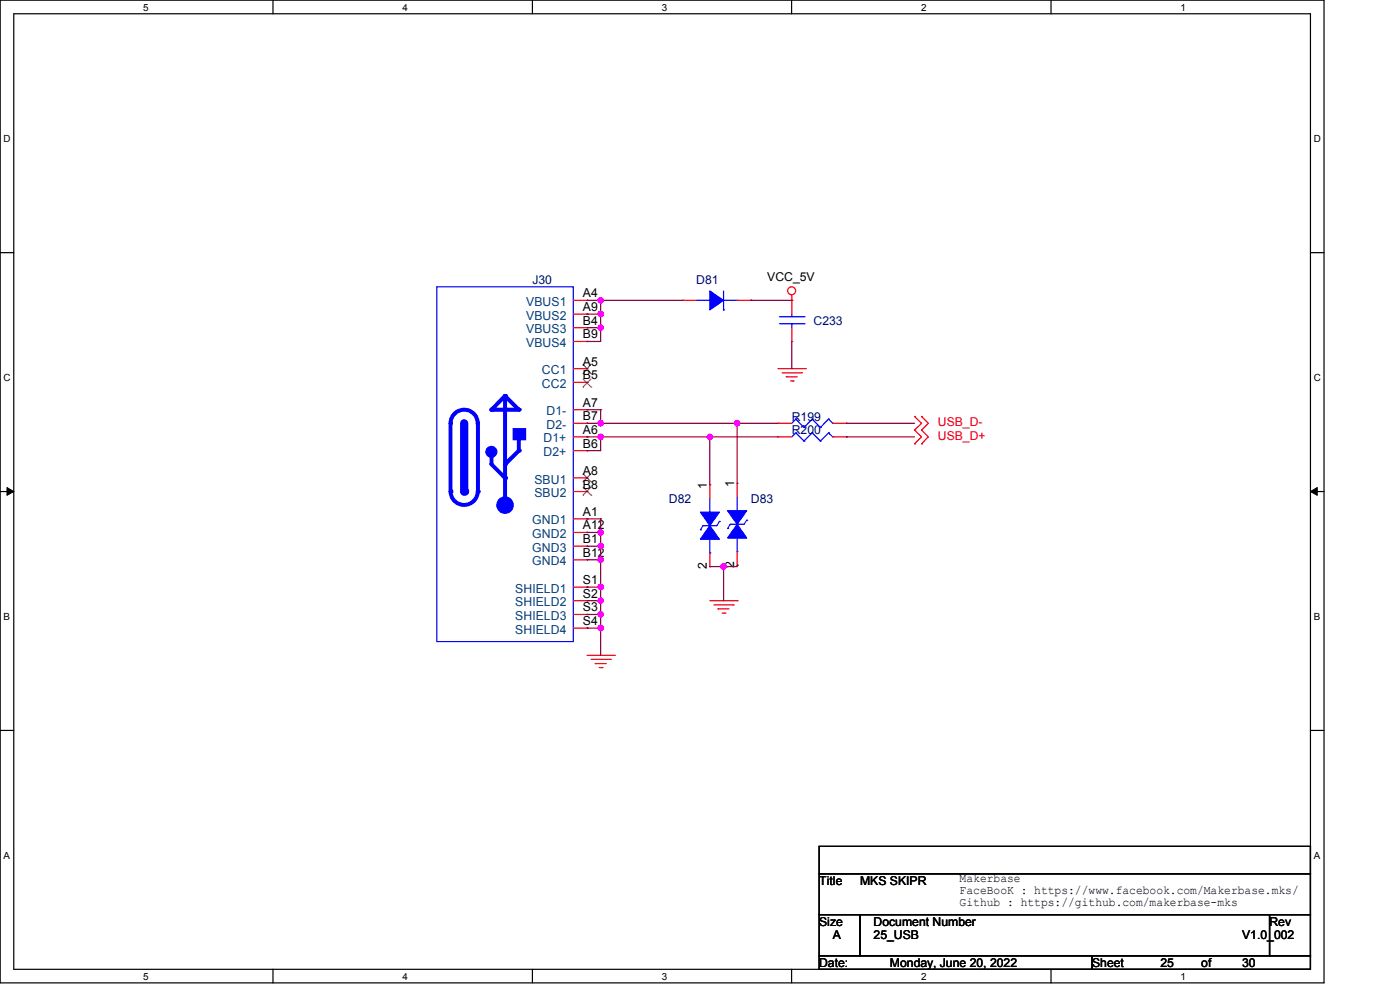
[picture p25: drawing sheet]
<svg xmlns="http://www.w3.org/2000/svg" width="297mm" height="210mm" viewBox="0 0 297 210" stroke-linecap="round" stroke-linejoin="round" font-family="sans-serif">
<defs><g id="words">
<g font-size="2.6">
<text x="162.8" y="59.7">VCC_5V</text>
<text x="123.7" y="63.1">A4</text>
<text x="123.7" y="66">A9</text>
<text x="123.7" y="68.9">B4</text>
<text x="123.7" y="71.8">B9</text>
<text x="123.7" y="77.6">A5</text>
<text x="123.7" y="80.5">B5</text>
<text x="123.7" y="86.3">A7</text>
<text x="123.7" y="89.2">B7</text>
<text x="123.7" y="92">A6</text>
<text x="123.7" y="95">B6</text>
<text x="123.7" y="100.8">A8</text>
<text x="123.7" y="103.6">B8</text>
<text x="149.9" y="103.7" transform="rotate(-90 149.9 103.7)">1</text>
<text x="155.7" y="103.4" transform="rotate(-90 155.7 103.4)">1</text>
<text x="123.7" y="109.4">A1</text>
<text x="123.7" y="112.3">A12</text>
<text x="123.7" y="115.2">B1</text>
<text x="123.7" y="118.1">B12</text>
<text x="123.7" y="123.9">S1</text>
<text x="149.9" y="120.8" transform="rotate(-90 149.9 120.8)">2</text>
<text x="155.7" y="120.5" transform="rotate(-90 155.7 120.5)">2</text>
<text x="123.7" y="126.8">S2</text>
<text x="123.7" y="129.7">S3</text>
<text x="123.7" y="132.6">S4</text>
<text x="173.8" y="187.7">Title</text>
<text x="182.5" y="187.7">MKS SKIPR</text>
<text x="203.6" y="187.1">Makerbase</text>
<text x="203.6" y="189.7">FaceBooK : https://www.facebook.com/Makerbase.mks/</text>
<text x="173.8" y="196.3">Size</text>
<text x="185.3" y="196.3">Document Number</text>
<text x="203.6" y="192.3">Github : https://github.com/makerbase-mks</text>
<text x="269.3" y="196.3">Rev</text>
<text x="176.7" y="199.3">A</text>
<text x="185.3" y="199.3">25_USB</text>
<text x="263.5" y="199.3">V1.0_002</text>
<text x="173.8" y="205.1">Date:</text>
<text x="188.8" y="205.1">Monday, June 20, 2022</text>
<text x="231.7" y="205.1">Sheet</text>
<text x="246.2" y="205.1">25</text>
<text x="254.8" y="205.1">of</text>
<text x="263.5" y="205.1">30</text>
</g>
<g font-size="2.6" fill="#004080">
<text x="111.6" y="64.9">VBUS1</text>
<text x="111.6" y="67.8">VBUS2</text>
<text x="111.6" y="70.7">VBUS3</text>
<text x="111.6" y="73.6">VBUS4</text>
<text x="114.9" y="79.4">CC1</text>
<text x="114.9" y="82.3">CC2</text>
<text x="115.9" y="88.1">D1-</text>
<text x="115.3" y="93.9">D1+</text>
<text x="115.9" y="91">D2-</text>
<text x="115.3" y="96.8">D2+</text>
<text x="113.4" y="102.6">SBU1</text>
<text x="113.4" y="105.5">SBU2</text>
<text x="112.9" y="111.3">GND1</text>
<text x="112.9" y="114.1">GND2</text>
<text x="112.9" y="117.1">GND3</text>
<text x="112.9" y="119.9">GND4</text>
<text x="109.3" y="125.7">SHIELD1</text>
<text x="109.3" y="128.6">SHIELD2</text>
<text x="109.3" y="131.5">SHIELD3</text>
<text x="109.3" y="134.4">SHIELD4</text>
</g>
<g font-size="2.6" fill="#000080">
<text x="112.9" y="60.3">J30</text>
<text x="147.7" y="60.3">D81</text>
<text x="172.6" y="69">C233</text>
<text x="168" y="89.2">R199</text>
<text x="168" y="92.1">R200</text>
<text x="141.9" y="106.6">D82</text>
<text x="159.3" y="106.6">D83</text>
</g>
<g font-size="2.6" fill="#f00">
<text x="199" y="90.4">USB_D-</text>
<text x="199" y="93.3">USB_D+</text>
</g>
<g font-size="2.1">
<text x="30.4" y="2.2">5</text>
<text x="85.4" y="2.2">4</text>
<text x="140.4" y="2.2">3</text>
<text x="195.4" y="2.2">2</text>
<text x="250.5" y="2.2">1</text>
<text x=".8" y="30.1">D</text>
<text x="278.7" y="30.1">D</text>
<text x=".8" y="80.8">C</text>
<text x="278.7" y="80.8">C</text>
<text x=".8" y="131.5">B</text>
<text x="278.7" y="131.5">B</text>
<text x=".8" y="182.2">A</text>
<text x="278.7" y="182.2">A</text>
<text x="30.4" y="207.8">5</text>
<text x="85.4" y="207.8">4</text>
<text x="140.4" y="207.8">3</text>
<text x="195.4" y="207.8">2</text>
<text x="250.5" y="207.8">1</text>
</g>
</g></defs>
<path d="M0 0h280.9v208.5h-280.9zM2.9 2.9h275.1v202.7h-275.1z" fill="none" stroke="#000" stroke-width=".25"/>
<g fill="#fff">
<path d="M30.4 .3h1.1v2.4h-1.1z"/>
<path d="M30.4 205.9h1.1v2.3h-1.1z"/>
</g>
<path d="M57.9 0v2.9M57.9 205.6v2.9" fill="none" stroke="#000" stroke-width=".25"/>
<g fill="#fff">
<path d="M85.4 .3h1.1v2.4h-1.1z"/>
<path d="M85.4 205.9h1.1v2.3h-1.1z"/>
</g>
<path d="M112.9 0v2.9M112.9 205.6v2.9" fill="none" stroke="#000" stroke-width=".25"/>
<g fill="#fff">
<path d="M140.4 .3h1.2v2.4h-1.2z"/>
<path d="M140.4 205.9h1.2v2.3h-1.2z"/>
</g>
<path d="M167.9 0v2.9M167.9 205.6v2.9" fill="none" stroke="#000" stroke-width=".25"/>
<g fill="#fff">
<path d="M195.4 .3h1.2v2.4h-1.2z"/>
<path d="M195.4 205.9h1.2v2.3h-1.2z"/>
</g>
<path d="M223 0v2.9M223 205.6v2.9" fill="none" stroke="#000" stroke-width=".25"/>
<g fill="#fff">
<path d="M250.4 .3h1.2v2.4h-1.2z"/>
<path d="M250.4 205.9h1.2v2.3h-1.2z"/>
<path d="M.8 28.2h1.4v2.4h-1.4z"/>
<path d="M278.7 28.2h1.5v2.4h-1.5z"/>
<path d="M.8 78.9h1.4v2.3h-1.4z"/>
<path d="M278.7 78.9h1.5v2.3h-1.5z"/>
</g>
<path d="M0 53.6h2.9M278 53.6h2.9" fill="none" stroke="#000" stroke-width=".25"/>
<g fill="#fff">
<path d="M.8 129.6h1.3v2.3h-1.3z"/>
<path d="M278.7 129.6h1.4v2.3h-1.4z"/>
</g>
<path d="M0 104.3h2.9M278 104.3h2.9" fill="none" stroke="#000" stroke-width=".25"/>
<path d="M1.5 103.4l1.4 .9-1.4 .8zM278 104.3l1.4-.9v1.7z" fill="#000" stroke="#000" stroke-width=".21"/>
<g fill="#fff">
<path d="M.8 180.3h1.3v2.3h-1.3z"/>
<path d="M278.7 180.3h1.4v2.3h-1.4z"/>
</g>
<path d="M0 154.9h2.9M278 154.9h2.9M173.8 179.5h104.2v5.8h-104.2zM173.8 185.3h104.2v8.7h-104.2zM173.8 194h8.7v8.7h-8.7zM182.5 194h86.8v8.7h-86.8zM269.3 194h8.7v8.7h-8.7zM173.8 202.7h57.9v2.9h-57.9zM231.7 202.7h46.3v2.9h-46.3z" fill="none" stroke="#000" stroke-width=".25"/>
<g fill="none" stroke="#f00" stroke-width=".25">
<path d="M165.1 78.2h5.8M165.9 79.1h4.1M166.8 79.9h.1M166.8 79.9h2.3M168 63.7h.1M168 72.4h.1M168 62.6v4M168 69.5v2.9M170 79.1h.1M170.9 78.2h.1M167.7 80.8h.6M168.3 80.8h.1"/>
<path d="M194 88.3h.1M194 91.2h.1M194 94.1h.1M194 88.3l1.5 1.5-1.5 1.4M194 91.2l1.5 1.5-1.5 1.4M195.5 88.3h.1M195.5 91.2h.1M195.5 94.1h.1M195.5 88.3l1.4 1.5-1.4 1.4M195.5 91.2l1.4 1.5-1.4 1.4M124.5 139h5.8M125.4 139.9h4.1"/>
<path d="M129.5 139.9h.1M130.3 139h.1M150.6 127.4h5.8M151.5 128.3h4M152.3 129.2h.1M152.3 129.2h2.3M153.2 130h.6M153.8 130h.1M155.5 128.3h.1M156.4 127.4h.1M126.3 140.8h.1M126.3 140.8h2.3"/>
<path d="M127.1 141.6h.6M127.7 141.6h.1"/>
<circle cx="167.9" cy="61.7" r=".85"/>
</g>
<path d="M165.4 68.7h5.2M165.4 67.2h5.2M168 67.2h.1M168 68.7h.1M168 66.6v.6M168 68.7v.8M170.6 68.7h.1M170.6 67.2h.1" fill="none" stroke="#00f" stroke-width=".25"/>
<path d="M98.5 89.8v14.5" fill="none" stroke="#00f" stroke-width="1.7"/>
<circle cx="98.5" cy="104.3" r=".87" fill="#00f"/>
<path d="M95.6 89.8a2.88 2.88 0 0 1 2.9-2.9 2.88 2.88 0 0 1 2.8 2.9M101.4 89.8v14.5M95.6 104.3a2.88 2.88 0 0 0 2.9 2.8 2.88 2.88 0 0 0 2.8-2.8" fill="none" stroke="#00f" stroke-width=".85"/>
<circle cx="101.4" cy="104.3" r=".42" fill="#00f"/>
<path d="M95.6 89.8v14.5" fill="none" stroke="#00f" stroke-width=".85"/>
<circle cx="95.6" cy="104.3" r=".42" fill="#00f"/>
<path d="M107.1 101.4v5.7" fill="none" stroke="#00f" stroke-width=".85"/>
<circle cx="107.1" cy="101.4" r=".42" fill="#00f"/>
<path d="M104.3 98.5l2.8 2.9" fill="none" stroke="#00f" stroke-width=".85"/>
<circle cx="107.1" cy="101.4" r=".42" fill="#00f"/>
<path d="M104.3 95.6v2.9" fill="none" stroke="#00f" stroke-width=".85"/>
<circle cx="104.3" cy="95.6" r=".42" fill="#00f"/>
<path d="M107.1 98.5v2.9" fill="none" stroke="#00f" stroke-width=".85"/>
<circle cx="107.1" cy="98.5" r=".42" fill="#00f"/>
<path d="M110.1 95.6l-3 2.9" fill="none" stroke="#00f" stroke-width=".85"/>
<circle cx="110.1" cy="95.6" r=".42" fill="#00f"/>
<path d="M110.1 92.7v2.9" fill="none" stroke="#00f" stroke-width=".85"/>
<circle cx="110.1" cy="92.7" r=".42" fill="#00f"/>
<path d="M107.1 84v14.5" fill="none" stroke="#00f" stroke-width=".85"/>
<circle cx="107.1" cy="84" r=".42" fill="#00f"/>
<g fill="#00f" stroke="#00f" stroke-width=".85">
<circle cx="107.1" cy="107.1" r="1.44"/>
<circle cx="104.3" cy="95.8" r=".86"/>
</g>
<path d="M108.9 90.9h2.6v2.4h-2.6z" fill-rule="evenodd" fill="#00f" stroke="#00f" stroke-width=".25"/>
<path d="M107.1 84l-2.8 2.9" fill="none" stroke="#00f" stroke-width=".85"/>
<circle cx="104.3" cy="86.9" r=".42" fill="#00f"/>
<path d="M107.1 84l3 2.9" fill="none" stroke="#00f" stroke-width=".85"/>
<circle cx="110.1" cy="86.9" r=".42" fill="#00f"/>
<path d="M104.3 86.9h5.8" fill="none" stroke="#00f" stroke-width=".85"/>
<circle cx="104.3" cy="86.9" r=".42" fill="#00f"/>
<g fill="none" stroke="#00f" stroke-width=".25">
<path d="M92.7 60.8h28.9v75.3h-28.9zM147.7 63.7h2.9M150.6 63.7h.1M153.5 65.7h.1M153.5 61.7v4M153.5 63.7h2.9M156.4 63.7h.1M168.8 91.8h.1M168.8 88.9h.1M168.8 91.8l-.8 .9M168.8 91.8l1.8 1.8M168.8 88.9l-.8 .9"/>
<path d="M168.8 88.9l1.8 1.8M170.6 93.6h.1M170.6 90.7h.1M172.3 91.8h.1M172.3 88.9h.1M172.3 91.8l-1.7 1.8M172.3 91.8l1.7 1.8M172.3 88.9l-1.7 1.8M172.3 88.9l1.7 1.8M174 93.6h.1M174 90.7h.1M175.8 91.8h.1"/>
<path d="M175.8 88.9h.1M175.8 91.8l-1.8 1.8M175.8 91.8l.9 .9M175.8 88.9l-1.8 1.8M175.8 88.9l.9 .9M176.7 92.7h.1M176.7 89.8h.1M148.6 112.4h.1M149.1 111.5h.1M149.1 111.5l-.5 .9M150.6 108.6h.1M150.6 117.3h.1"/>
<path d="M150.6 105.7v2.9M150.6 114.4v2.9M152.6 110.6h.1M152.6 110.6l-.5 .9h-3M154.3 112.1h.1M154.9 111.2h.1M154.9 111.2l-.6 .9M156.4 108.3h.1M156.4 117h.1M156.4 105.4v2.9M156.4 114.1v2.9M158.4 110.4h.1"/>
<path d="M158.4 110.4l-.6 .8h-2.9"/>
</g>
<g fill="none" stroke="#f00" stroke-width=".25">
<path d="M121.6 63.7h2.9M121.6 66.6h2.9M121.6 69.5h2.9M121.6 72.4h2.9M121.6 78.2h2.9M124.5 63.7h.1M124.5 66.6h.1M124.5 69.5h.1M124.5 72.4h.1M124.5 78.2h.1M144.8 63.7h.1M144.8 63.7h2.9"/>
<path d="M156.4 63.7h2.9M159.3 63.7h.1M121.6 81.1h2.9M121.6 86.9h2.9M121.6 89.8h2.9M121.6 92.7h2.9M121.6 95.6h2.9M124.5 81.1h.1M124.5 86.9h.1M124.5 89.8h.1M124.5 92.7h.1M124.5 95.6h.1"/>
<path d="M165.1 92.7h.1M165.1 89.8h.1M165.1 89.8h2.9M165.1 92.7h2.9M176.7 89.8h2.8M176.7 92.7h2.8M179.5 92.7h.1M179.5 89.8h.1M121.6 101.4h2.9M121.6 104.3h2.9M121.6 110.1h2.9M121.6 112.9h2.9"/>
<path d="M121.6 115.9h2.9M121.6 118.7h2.9M124.5 101.4h.1M124.5 104.3h.1M124.5 110.1h.1M124.5 112.9h.1M124.5 115.9h.1M124.5 118.7h.1M150.6 102.8h.1M150.6 102.8v2.9M150.6 117.3v2.9M156.4 102.5h.1"/>
<path d="M156.4 119.9h.1M156.4 102.5v2.9M156.4 117v2.9M121.6 124.5h2.9M121.6 127.4h2.9M121.6 130.3h2.9M121.6 133.2h2.9M124.5 124.5h.1M124.5 127.4h.1M124.5 130.3h.1M124.5 133.2h.1M150.6 120.2h.1"/>
</g>
<g fill="none" stroke="#804000" stroke-width=".21">
<path d="M123.6 79.3h.1M123.6 77.2l1.8 2.1M125.4 79.3h.1M125.4 77.2l-1.8 2.1M123.6 82.1h.1M123.6 80.4l1.8 1.7M125.4 82.1h.1M125.4 80.4l-1.8 1.7M123.6 102.2h.1M123.6 105h.1M123.6 100.5l1.8 1.7M123.6 103.3l1.8 1.7"/>
<path d="M125.4 102.2h.1M125.4 105h.1M125.4 100.5l-1.8 1.7M125.4 103.3l-1.8 1.7"/>
</g>
<g fill="#00f" stroke="#00f" stroke-width=".25">
<path d="M148.6 108.6h4l-2 2.9z" fill-rule="evenodd"/>
<path d="M150.6 111.5l2 2.9h-4z" fill-rule="evenodd"/>
<path d="M154.3 108.3h4.1l-2 2.9z" fill-rule="evenodd"/>
<path d="M156.4 111.2l2 2.9h-4.1z" fill-rule="evenodd"/>
<path d="M150.6 61.7l2.9 2-2.9 2z" fill-rule="evenodd"/>
</g>
<g fill="none" stroke="#800040" stroke-width=".25">
<path d="M124.5 63.7h.1M124.5 66.6h.1M124.5 69.5h.1M124.5 72.4h.1M124.5 63.7h20.3M124.5 66.6h2.9M124.5 69.5h2.9M127.4 63.7h.1M127.4 66.6h.1M127.4 69.5h.1M127.4 63.7v8.7h-2.9M159.3 63.7h.1"/>
<path d="M159.3 63.7h8.7M168 78.2h.1M168 72.4v5.8M124.5 86.9h.1M124.5 89.8h.1M124.5 92.7h.1M124.5 95.6h.1M124.5 86.9h2.9M124.5 89.8h40.6M124.5 92.7h40.6M127.4 86.9h.1M127.4 89.8h.1"/>
<path d="M127.4 92.7h.1M127.4 86.9v2.9M127.4 92.7v2.9h-2.9M150.6 92.7h.1M150.6 92.7v10.1M156.4 89.8h.1M156.4 89.8v12.7M179.5 89.8h.1M179.5 92.7h.1M179.5 89.8h14.5M179.5 92.7h14.5M124.5 110.1h.1"/>
<path d="M124.5 112.9h.1M124.5 115.9h.1M124.5 118.7h.1M124.5 110.1h2.9M124.5 112.9h2.9M124.5 115.9h2.9M124.5 118.7h2.9M127.4 110.1h.1M127.4 112.9h.1M127.4 115.9h.1M127.4 118.7h.1M127.4 110.1v28.9"/>
<path d="M156.4 119.9h.1M156.4 119.9v.3h-5.8M124.5 124.5h.1M124.5 127.4h.1M124.5 130.3h.1M124.5 133.2h.1M124.5 124.5h2.9M124.5 127.4h2.9M124.5 130.3h2.9M124.5 133.2h2.9M127.4 124.5h.1M127.4 127.4h.1"/>
<path d="M127.4 130.3h.1M127.4 133.2h.1M150.6 120.2h.1M153.5 120.2h.1M153.5 120.2v7.2"/>
</g>
<g fill="#f0f" stroke="#f0f" stroke-width=".25">
<circle cx="127.4" cy="63.7" r=".55"/>
<circle cx="127.4" cy="66.6" r=".55"/>
<circle cx="127.4" cy="69.5" r=".55"/>
<circle cx="156.4" cy="89.8" r=".56"/>
<circle cx="127.4" cy="89.8" r=".56"/>
<circle cx="150.6" cy="92.7" r=".55"/>
<circle cx="127.4" cy="92.7" r=".55"/>
<circle cx="127.4" cy="112.9" r=".55"/>
<circle cx="127.4" cy="115.8" r=".55"/>
<circle cx="127.4" cy="118.7" r=".56"/>
<circle cx="127.4" cy="124.5" r=".55"/>
<circle cx="127.4" cy="127.4" r=".55"/>
<circle cx="127.4" cy="133.2" r=".56"/>
<circle cx="127.4" cy="130.3" r=".55"/>
<circle cx="153.5" cy="120.2" r=".55"/>
</g>
<use href="#words"/>
</svg>
